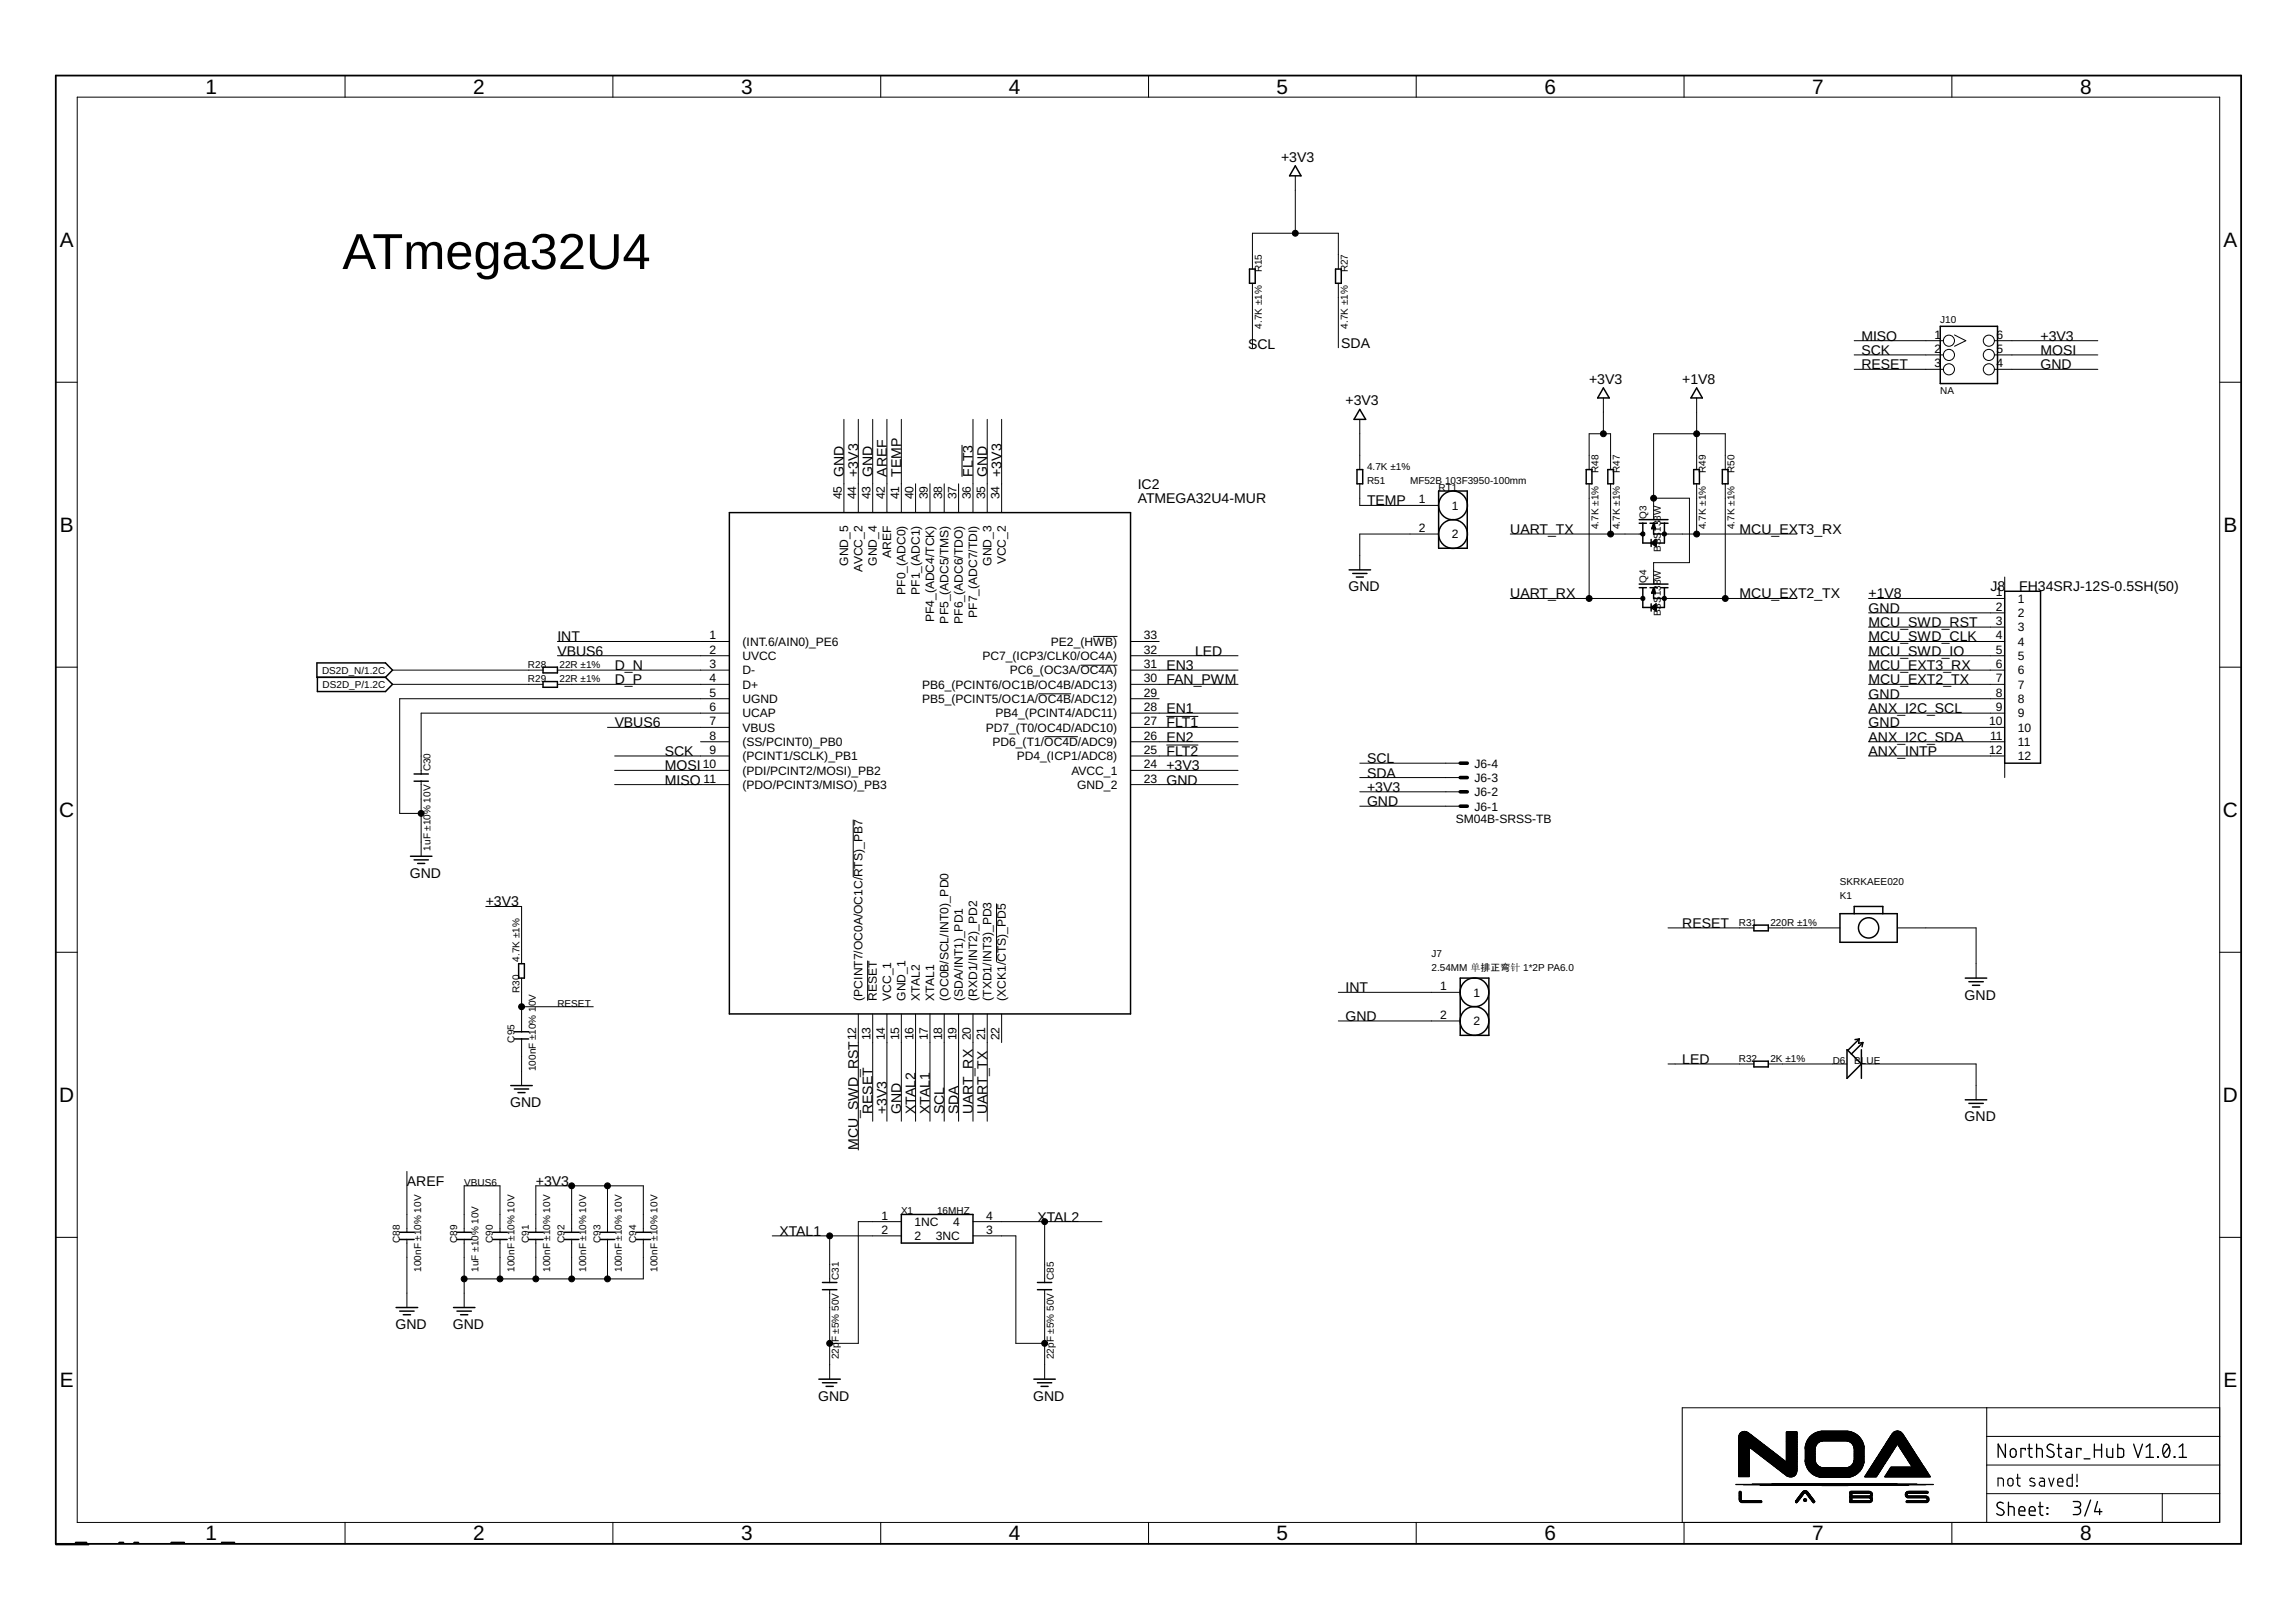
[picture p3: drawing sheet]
<svg xmlns="http://www.w3.org/2000/svg" width="297mm" height="210mm" viewBox="0 0 297 210" stroke-linecap="round" stroke-linejoin="round" font-family="sans-serif">
<defs><g id="words">
<text font-size="6.5" x="44.3" y="34.8">ATmega32U4</text>
<g font-size="2.7">
<text x="26.6" y="12.1">1</text>
<text x="61.2" y="12.1">2</text>
<text x="95.9" y="12.1">3</text>
<text x="130.5" y="12.1">4</text>
<text x="165.2" y="12.1">5</text>
<text x="199.8" y="12.1">6</text>
<text x="234.5" y="12.1">7</text>
<text x="269.1" y="12.1">8</text>
<text x="7.7" y="32">A</text>
<text x="287.7" y="32">A</text>
<text x="7.7" y="68.9">B</text>
<text x="287.7" y="68.9">B</text>
<text x="7.6" y="105.7">C</text>
<text x="287.6" y="105.7">C</text>
<text x="7.6" y="142.6">D</text>
<text x="287.6" y="142.6">D</text>
<text x="7.7" y="179.5">E</text>
<text x="287.7" y="179.5">E</text>
<text x="26.6" y="199.4">1</text>
<text x="61.2" y="199.4">2</text>
<text x="95.9" y="199.4">3</text>
<text x="130.5" y="199.4">4</text>
<text x="165.2" y="199.4">5</text>
<text x="199.8" y="199.4">6</text>
<text x="234.5" y="199.4">7</text>
<text x="269.1" y="199.4">8</text>
</g>
<g font-size="1.8">
<text x="165.7" y="20.9">+3V3</text>
<text x="161.5" y="45.2">SCL</text>
<text x="173.5" y="45">SDA</text>
<text x="240.8" y="47.8">RESET</text>
<text x="240.8" y="44.1">MISO</text>
<text x="240.8" y="45.9">SCK</text>
<text x="264" y="47.8">GND</text>
<text x="264" y="44.1">+3V3</text>
<text x="264" y="45.9">MOSI</text>
<text x="174.1" y="52.4">+3V3</text>
<text x="205.6" y="49.6">+3V3</text>
<text x="217.6" y="49.6">+1V8</text>
<text x="109.2" y="61.7" transform="rotate(-90 109.2 61.7)">GND</text>
<text x="111" y="61.7" transform="rotate(-90 111 61.7)">+3V3</text>
<text x="112.9" y="61.7" transform="rotate(-90 112.9 61.7)">GND</text>
<text x="114.7" y="61.7" transform="rotate(-90 114.7 61.7)">AREF</text>
<text x="116.6" y="61.7" transform="rotate(-90 116.6 61.7)">TEMP</text>
<text x="125.9" y="61.7" transform="rotate(-90 125.9 61.7)">FLT3</text>
<text x="127.7" y="61.7" transform="rotate(-90 127.7 61.7)">GND</text>
<text x="129.6" y="61.7" transform="rotate(-90 129.6 61.7)">+3V3</text>
<text x="147.2" y="65.1">ATMEGA32U4-MUR</text>
<text x="147.2" y="63.3">IC2</text>
<text x="176.9" y="65.4">TEMP</text>
<text x="195.4" y="69.1">UART_TX</text>
<text x="225.1" y="69.1">MCU_EXT3_RX</text>
<text x="174.4" y="76.5">GND</text>
<text x="195.4" y="77.4">UART_RX</text>
<text x="225.1" y="77.4">MCU_EXT2_TX</text>
<text x="241.7" y="77.4">+1V8</text>
<text x="257.5" y="76.5">J8</text>
<text x="261.2" y="76.5">FH34SRJ-12S-0.5SH(50)</text>
<text x="72.1" y="83">INT</text>
<text x="241.7" y="79.3">GND</text>
<text x="241.7" y="81.2">MCU_SWD_RST</text>
<text x="241.7" y="83">MCU_SWD_CLK</text>
<text x="72.1" y="84.9">VBUS6</text>
<text x="79.5" y="86.7">D_N</text>
<text x="79.5" y="88.6">D_P</text>
<text x="150.9" y="86.7">EN3</text>
<text x="150.9" y="88.6">FAN_PWM</text>
<text x="154.6" y="84.9">LED</text>
<text x="241.7" y="84.9">MCU_SWD_IO</text>
<text x="241.7" y="86.7">MCU_EXT3_RX</text>
<text x="241.7" y="88.6">MCU_EXT2_TX</text>
<text x="79.5" y="94.1">VBUS6</text>
<text x="150.9" y="94.1">FLT1</text>
<text x="150.9" y="92.3">EN1</text>
<text x="150.9" y="96">EN2</text>
<text x="241.7" y="90.4">GND</text>
<text x="241.7" y="94.1">GND</text>
<text x="241.7" y="92.3">ANX_I2C_SCL</text>
<text x="241.7" y="96">ANX_I2C_SDA</text>
<text x="86" y="101.5">MISO</text>
<text x="86" y="99.7">MOSI</text>
<text x="86" y="97.8">SCK</text>
<text x="150.9" y="101.5">GND</text>
<text x="150.9" y="99.7">+3V3</text>
<text x="150.9" y="97.8">FLT2</text>
<text x="176.9" y="100.6">SDA</text>
<text x="176.9" y="98.8">SCL</text>
<text x="241.7" y="97.8">ANX_INTP</text>
<text x="176.9" y="104.3">GND</text>
<text x="176.9" y="102.5">+3V3</text>
<text x="53" y="113.6">GND</text>
<text x="62.8" y="117.3">+3V3</text>
<text x="217.6" y="120.1">RESET</text>
<text x="174.1" y="128.4">INT</text>
<text x="254.2" y="129.4">GND</text>
<text x="174.1" y="132.1">GND</text>
<text x="217.6" y="137.7">LED</text>
<text x="66" y="143.3">GND</text>
<text x="111" y="148.8" transform="rotate(-90 111 148.8)">MCU_SWD_RST</text>
<text x="112.9" y="144.2" transform="rotate(-90 112.9 144.2)">RESET</text>
<text x="114.7" y="144.2" transform="rotate(-90 114.7 144.2)">+3V3</text>
<text x="116.6" y="144.2" transform="rotate(-90 116.6 144.2)">GND</text>
<text x="118.5" y="144.2" transform="rotate(-90 118.5 144.2)">XTAL2</text>
<text x="120.3" y="144.2" transform="rotate(-90 120.3 144.2)">XTAL1</text>
<text x="122.2" y="144.2" transform="rotate(-90 122.2 144.2)">SCL</text>
<text x="124" y="144.2" transform="rotate(-90 124 144.2)">SDA</text>
<text x="125.9" y="144.2" transform="rotate(-90 125.9 144.2)">UART_RX</text>
<text x="127.7" y="144.2" transform="rotate(-90 127.7 144.2)">UART_TX</text>
<text x="254.2" y="145.1">GND</text>
<text x="52.6" y="153.4">AREF</text>
<text x="69.3" y="153.4">+3V3</text>
<text x="100.8" y="159.9">XTAL1</text>
<text x="134.2" y="158.1">XTAL2</text>
<text x="51.2" y="172">GND</text>
<text x="58.6" y="172">GND</text>
<text x="105.8" y="181.3">GND</text>
<text x="133.7" y="181.3">GND</text>
</g>
<g font-size="1.6">
<text x="250.3" y="43.8">1</text>
<text x="250.3" y="45.7">2</text>
<text x="250.3" y="47.5">3</text>
<text x="258.3" y="47.5">4</text>
<text x="258.3" y="45.7">5</text>
<text x="258.3" y="43.8">6</text>
<text x="108.9" y="64.6" transform="rotate(-90 108.9 64.6)">45</text>
<text x="110.8" y="64.6" transform="rotate(-90 110.8 64.6)">44</text>
<text x="112.6" y="64.6" transform="rotate(-90 112.6 64.6)">43</text>
<text x="114.5" y="64.6" transform="rotate(-90 114.5 64.6)">42</text>
<text x="116.3" y="64.6" transform="rotate(-90 116.3 64.6)">41</text>
<text x="118.2" y="64.6" transform="rotate(-90 118.2 64.6)">40</text>
<text x="120" y="64.6" transform="rotate(-90 120 64.6)">39</text>
<text x="121.9" y="64.6" transform="rotate(-90 121.9 64.6)">38</text>
<text x="123.8" y="64.6" transform="rotate(-90 123.8 64.6)">37</text>
<text x="125.6" y="64.6" transform="rotate(-90 125.6 64.6)">36</text>
<text x="127.5" y="64.6" transform="rotate(-90 127.5 64.6)">35</text>
<text x="129.3" y="64.6" transform="rotate(-90 129.3 64.6)">34</text>
<text x="183.5" y="65.1">1</text>
<text x="187.8" y="66">1</text>
<text x="183.5" y="68.8">2</text>
<text x="187.8" y="69.7">2</text>
<text x="109.8" y="73.2" transform="rotate(-90 109.8 73.2)">GND_5</text>
<text x="111.6" y="74" transform="rotate(-90 111.6 74)">AVCC_2</text>
<text x="113.5" y="73.2" transform="rotate(-90 113.5 73.2)">GND_4</text>
<text x="115.3" y="72.2" transform="rotate(-90 115.3 72.2)">AREF</text>
<text x="117.2" y="77" transform="rotate(-90 117.2 77)">PF0_(ADC0)</text>
<text x="119" y="77" transform="rotate(-90 119 77)">PF1_(ADC1)</text>
<text x="128.3" y="73.2" transform="rotate(-90 128.3 73.2)">GND_3</text>
<text x="130.1" y="73" transform="rotate(-90 130.1 73)">VCC_2</text>
<text x="258.2" y="77.2">1</text>
<text x="91.8" y="82.7">1</text>
<text x="96.1" y="83.6">(INT.6/AIN0)_PE6</text>
<text x="120.9" y="80.5" transform="rotate(-90 120.9 80.5)">PF4_(ADC4/TCK)</text>
<text x="122.7" y="80.7" transform="rotate(-90 122.7 80.7)">PF5_(ADC5/TMS)</text>
<text x="124.6" y="80.7" transform="rotate(-90 124.6 80.7)">PF6_(ADC6/TDO)</text>
<text x="126.4" y="79.9" transform="rotate(-90 126.4 79.9)">PF7_(ADC7/TDI)</text>
<text x="136" y="83.6">PE2_(HWB)</text>
<text x="148" y="82.7">33</text>
<text x="258.2" y="79">2</text>
<text x="258.2" y="80.9">3</text>
<text x="258.2" y="82.7">4</text>
<text x="261.1" y="78">1</text>
<text x="261.1" y="79.9">2</text>
<text x="261.1" y="81.7">3</text>
<text x="261.1" y="83.6">4</text>
<text x="91.8" y="84.6">2</text>
<text x="91.8" y="86.5">3</text>
<text x="91.8" y="88.3">4</text>
<text x="96.1" y="85.4">UVCC</text>
<text x="96.1" y="87.3">D-</text>
<text x="96.1" y="89.1">D+</text>
<text x="119.3" y="89.1">PB6_(PCINT6/OC1B/OC4B/ADC13)</text>
<text x="127.1" y="85.4">PC7_(ICP3/CLK0/OC4A)</text>
<text x="130.7" y="87.3">PC6_(OC3A/OC4A)</text>
<text x="148" y="84.6">32</text>
<text x="148" y="86.5">31</text>
<text x="148" y="88.3">30</text>
<text x="258.2" y="84.6">5</text>
<text x="258.2" y="86.5">6</text>
<text x="258.2" y="88.3">7</text>
<text x="261.1" y="85.4">5</text>
<text x="261.1" y="87.3">6</text>
<text x="261.1" y="89.1">7</text>
<text x="91.8" y="90.2">5</text>
<text x="91.8" y="92">6</text>
<text x="91.8" y="93.9">7</text>
<text x="91.8" y="95.7">8</text>
<text x="96.1" y="91">UGND</text>
<text x="96.1" y="92.8">UCAP</text>
<text x="96.1" y="94.7">VBUS</text>
<text x="119.3" y="91">PB5_(PCINT5/OC1A/OC4B/ADC12)</text>
<text x="127.5" y="94.7">PD7_(T0/OC4D/ADC10)</text>
<text x="128.8" y="92.8">PB4_(PCINT4/ADC11)</text>
<text x="148" y="90.2">29</text>
<text x="148" y="92">28</text>
<text x="148" y="93.9">27</text>
<text x="148" y="95.7">26</text>
<text x="257.4" y="93.9">10</text>
<text x="257.5" y="95.7">11</text>
<text x="258.2" y="90.2">8</text>
<text x="258.2" y="92">9</text>
<text x="261.1" y="91">8</text>
<text x="261.1" y="92.8">9</text>
<text x="261.1" y="94.7">10</text>
<text x="90.9" y="99.4">10</text>
<text x="91" y="101.3">11</text>
<text x="91.8" y="97.6">9</text>
<text x="96.1" y="96.5">(SS/PCINT0)_PB0</text>
<text x="96.1" y="98.4">(PCINT1/SCLK)_PB1</text>
<text x="96.1" y="100.2">(PDI/PCINT2/MOSI)_PB2</text>
<text x="128.4" y="96.6">PD6_(T1/OC4D/ADC9)</text>
<text x="131.5" y="98.4">PD4_(ICP1/ADC8)</text>
<text x="138.6" y="100.3">AVCC_1</text>
<text x="148" y="97.6">25</text>
<text x="148" y="99.4">24</text>
<text x="148" y="101.3">23</text>
<text x="190.8" y="101.2">J6-3</text>
<text x="190.8" y="99.3">J6-4</text>
<text x="257.4" y="97.6">12</text>
<text x="261.1" y="96.5">11</text>
<text x="261.1" y="98.4">12</text>
<text x="96.1" y="102.1">(PDO/PCINT3/MISO)_PB3</text>
<text x="139.4" y="102.1">GND_2</text>
<text x="188.3" y="106.5">SM04B-SRSS-TB</text>
<text x="190.8" y="104.9">J6-1</text>
<text x="190.8" y="103">J6-2</text>
<text x="111.6" y="129.5" transform="rotate(-90 111.6 129.5)">(PCINT7/OC0A/OC1C/RTS)_PB7</text>
<text x="113.4" y="129.5" transform="rotate(-90 113.4 129.5)">RESET</text>
<text x="115.3" y="129.5" transform="rotate(-90 115.3 129.5)">VCC_1</text>
<text x="117.2" y="129.5" transform="rotate(-90 117.2 129.5)">GND_1</text>
<text x="119" y="129.5" transform="rotate(-90 119 129.5)">XTAL2</text>
<text x="120.9" y="129.5" transform="rotate(-90 120.9 129.5)">XTAL1</text>
<text x="122.7" y="129.5" transform="rotate(-90 122.7 129.5)">(OC0B/SCL/INT0)_PD0</text>
<text x="124.6" y="129.5" transform="rotate(-90 124.6 129.5)">(SDA/INT1)_PD1</text>
<text x="126.4" y="129.5" transform="rotate(-90 126.4 129.5)">(RXD1/INT2)_PD2</text>
<text x="128.3" y="129.5" transform="rotate(-90 128.3 129.5)">(TXD1/INT3)_PD3</text>
<text x="130.1" y="129.5" transform="rotate(-90 130.1 129.5)">(XCK1/CTS)_PD5</text>
<text x="186.3" y="128.2">1</text>
<text x="186.3" y="131.9">2</text>
<text x="190.6" y="129">1</text>
<text x="110.8" y="134.6" transform="rotate(-90 110.8 134.6)">12</text>
<text x="112.6" y="134.6" transform="rotate(-90 112.6 134.6)">13</text>
<text x="114.5" y="134.6" transform="rotate(-90 114.5 134.6)">14</text>
<text x="116.3" y="134.6" transform="rotate(-90 116.3 134.6)">15</text>
<text x="118.2" y="134.6" transform="rotate(-90 118.2 134.6)">16</text>
<text x="120" y="134.6" transform="rotate(-90 120 134.6)">17</text>
<text x="121.9" y="134.6" transform="rotate(-90 121.9 134.6)">18</text>
<text x="123.8" y="134.6" transform="rotate(-90 123.8 134.6)">19</text>
<text x="125.6" y="134.6" transform="rotate(-90 125.6 134.6)">20</text>
<text x="127.5" y="134.6" transform="rotate(-90 127.5 134.6)">21</text>
<text x="129.3" y="134.6" transform="rotate(-90 129.3 134.6)">22</text>
<text x="190.6" y="132.7">2</text>
<text x="114" y="157.8">1</text>
<text x="114" y="159.7">2</text>
<text x="118.3" y="158.6">1NC</text>
<text x="118.3" y="160.5">2</text>
<text x="121.1" y="160.5">3NC</text>
<text x="123.3" y="158.6">4</text>
<text x="127.6" y="159.7">3</text>
<text x="127.6" y="157.8">4</text>
</g>
<g font-size="1.3">
<text x="163.2" y="35.2" transform="rotate(-90 163.2 35.2)">R15</text>
<text x="174.4" y="35.2" transform="rotate(-90 174.4 35.2)">R27</text>
<text x="251" y="41.9">J10</text>
<text x="163.2" y="42.5" transform="rotate(-90 163.2 42.5)">4.7K ±1%</text>
<text x="174.4" y="42.5" transform="rotate(-90 174.4 42.5)">4.7K ±1%</text>
<text x="251" y="50.9">NA</text>
<text x="176.9" y="60.8">4.7K ±1%</text>
<text x="176.9" y="62.6">R51</text>
<text x="182.4" y="62.6">MF52B 103F3950-100mm</text>
<text x="186.1" y="63.5">RT1</text>
<text x="206.8" y="61.2" transform="rotate(-90 206.8 61.2)">R48</text>
<text x="209.6" y="61.2" transform="rotate(-90 209.6 61.2)">R47</text>
<text x="220.7" y="61.2" transform="rotate(-90 220.7 61.2)">R49</text>
<text x="224.4" y="61.2" transform="rotate(-90 224.4 61.2)">R50</text>
<text x="206.8" y="68.5" transform="rotate(-90 206.8 68.5)">4.7K ±1%</text>
<text x="209.6" y="68.5" transform="rotate(-90 209.6 68.5)">4.7K ±1%</text>
<text x="213" y="67.1" transform="rotate(-90 213 67.1)">Q3</text>
<text x="214.9" y="71.4" transform="rotate(-90 214.9 71.4)">BSS138W</text>
<text x="220.7" y="68.5" transform="rotate(-90 220.7 68.5)">4.7K ±1%</text>
<text x="224.4" y="68.5" transform="rotate(-90 224.4 68.5)">4.7K ±1%</text>
<text x="213" y="75.5" transform="rotate(-90 213 75.5)">Q4</text>
<text x="214.9" y="79.8" transform="rotate(-90 214.9 79.8)">BSS138W</text>
<text x="41.7" y="87.2">DS2D_N/1.2C</text>
<text x="41.7" y="89">DS2D_P/1.2C</text>
<text x="68.3" y="86.4">R28</text>
<text x="68.3" y="88.3">R29</text>
<text x="72.4" y="86.4">22R ±1%</text>
<text x="72.4" y="88.3">22R ±1%</text>
<text x="55.7" y="99.8" transform="rotate(-90 55.7 99.8)">C30</text>
<text x="55.7" y="110.1" transform="rotate(-90 55.7 110.1)">1uF ±10% 10V</text>
<text x="225" y="119.8">R31</text>
<text x="229" y="119.8">220R ±1%</text>
<text x="238" y="114.5">SKRKAEE020</text>
<text x="238" y="116.4">K1</text>
<text x="67.2" y="124.4" transform="rotate(-90 67.2 124.4)">4.7K ±1%</text>
<text x="185.2" y="125.6">2.54MM 单排正弯针 1*2P PA6.0</text>
<text x="185.2" y="123.8">J7</text>
<text x="67.2" y="128.5" transform="rotate(-90 67.2 128.5)">R30</text>
<text x="69.3" y="130.2" transform="rotate(-90 69.3 130.2)">0V</text>
<text x="72.1" y="130.3">RESET</text>
<text x="66.5" y="134.9" transform="rotate(-90 66.5 134.9)">C95</text>
<text x="225" y="137.4">R32</text>
<text x="229" y="137.4">2K ±1%</text>
<text x="237.1" y="137.7">D6</text>
<text x="239.9" y="137.7">BLUE</text>
<text x="69.3" y="138.6" transform="rotate(-90 69.3 138.6)">100nF ±10% 1</text>
<text x="60.1" y="153.4">VBUS6</text>
<text x="51.7" y="160.9" transform="rotate(-90 51.7 160.9)">C88</text>
<text x="59.1" y="160.9" transform="rotate(-90 59.1 160.9)">C89</text>
<text x="63.8" y="160.9" transform="rotate(-90 63.8 160.9)">C90</text>
<text x="68.4" y="160.9" transform="rotate(-90 68.4 160.9)">C91</text>
<text x="73" y="160.9" transform="rotate(-90 73 160.9)">C92</text>
<text x="77.7" y="160.9" transform="rotate(-90 77.7 160.9)">C93</text>
<text x="82.3" y="160.9" transform="rotate(-90 82.3 160.9)">C94</text>
<text x="116.6" y="157.2">X1</text>
<text x="121.2" y="157.2">16MHZ</text>
<text x="54.5" y="164.6" transform="rotate(-90 54.5 164.6)">100nF ±10% 10V</text>
<text x="61.9" y="164.6" transform="rotate(-90 61.9 164.6)">1uF ±10% 10V</text>
<text x="66.5" y="164.6" transform="rotate(-90 66.5 164.6)">100nF ±10% 10V</text>
<text x="71.2" y="164.6" transform="rotate(-90 71.2 164.6)">100nF ±10% 10V</text>
<text x="75.8" y="164.6" transform="rotate(-90 75.8 164.6)">100nF ±10% 10V</text>
<text x="80.4" y="164.6" transform="rotate(-90 80.4 164.6)">100nF ±10% 10V</text>
<text x="85.1" y="164.6" transform="rotate(-90 85.1 164.6)">100nF ±10% 10V</text>
<text x="108.5" y="165.6" transform="rotate(-90 108.5 165.6)">C31</text>
<text x="136.3" y="165.6" transform="rotate(-90 136.3 165.6)">C85</text>
<text x="108.5" y="173.7" transform="rotate(-90 108.5 173.7)">F ±5% 50V</text>
<text x="108.5" y="175.9" transform="rotate(-90 108.5 175.9)">22p</text>
<text x="136.3" y="175.9" transform="rotate(-90 136.3 175.9)">22pF ±5% 50V</text>
</g>
</g></defs>
<g fill="none" stroke="#000" stroke-width=".13">
<path d="M10 12.6h277.2v184.4h-277.2zM44.6 9.8v2.8M79.3 9.8v2.8M113.9 9.8v2.8M148.6 9.8v2.8M183.2 9.8v2.8M217.9 9.8v2.8M252.5 9.8v2.8M162 34.8v-4.6h11.1v4.6M162 36.7v8.3M167.6 22.8v7.4M173.1 36.7v8.3"/>
<path d="M7.2 49.5h2.8M109.2 54.3v12M111 54.3v12M112.9 54.3v12M114.7 54.3v12M116.6 54.3v12M124.5 57.6v4.1M125.9 54.3v12M127.7 54.3v12M129.6 54.3v12M175.9 54.3v6.5M207.4 51.5v4.6"/>
<path d="M219.5 51.5v9.3M239.9 44.1h11.5M239.9 45.9h11.5M239.9 47.8h11.5M252.9 43.3l1.4 .8-1.4 .7M258 44.1h13.4M258 45.9h13.4M258 47.8h13.4M287.2 49.5h2.7M118.4 62.6v3.7M120.3 62.6v3.7M122.2 62.6v3.7"/>
<path d="M124 62.6v3.7M175.9 62.6v2.8h10.2M186.1 69.1h-10.2v4.6M195.4 77.4h17.1M195.4 69.1h17.1M205.6 60.8v-4.7h2.8v4.7M205.6 62.6v14.8M208.4 62.6v6.5M213.9 64.5h4.7v8.3h-4.7v2.8M215.3 77.4h17.2M215.3 69.1h17.2M219.5 62.6v6.5"/>
<path d="M223.2 60.8v-4.7h-9.3v11.1M223.2 62.6v14.8M241.7 77.4h17.7M241.7 79.3h17.7M259.4 74.7v1.8M7.2 86.3h2.8M50.8 86.7h19.5M50.8 88.6h19.5M72.1 83h22.3M72.1 84.9h22.3M72.1 86.7h22.3M72.1 88.6h22.3"/>
<path d="M78.6 94.1h15.8M79.5 97.8h14.9M79.5 99.7h14.9M90.6 96h3.8M94.4 90.4h-42.7v14.9h2.8M94.4 92.3h-39.9v7.9M134.3 89.8h4.3M135.1 95.3h4.3M139.8 86.1h4.8M141.4 82.4h3.2M146.3 83h3.7M146.3 84.9h13.9"/>
<path d="M146.3 86.7h13.9M146.3 88.6h13.9M146.3 90.4h3.7M146.3 92.3h13.9M146.3 94.1h13.9M146.3 96h13.9M146.3 97.8h13.9M146.3 99.7h13.9M150.9 92.7h4.1M150.9 96.4h4.1M175.9 98.8h13M241.7 83h17.7"/>
<path d="M241.7 84.9h17.7M241.7 86.7h17.7M241.7 88.6h17.7M241.7 90.4h17.7M241.7 92.3h17.7M241.7 94.1h17.7M241.7 96h17.7M241.7 97.8h17.7M241.7 81.2h17.7M259.4 98.8v1.8M287.2 86.3h2.7M54.5 101.1v9.7"/>
<path d="M62.8 117.3h4.7v7.4M79.5 101.5h14.9M110.4 106.1v7.4M128.9 116.9v7.6M146.3 101.5h13.9M175.9 104.3h13M175.9 102.5h13M175.9 100.6h13M7.2 123.2h2.8M67.5 126.6v6.9M67.5 134.5v6M67.5 130.3h9.3"/>
<path d="M111 131.2v17.6M112.2 124.3v5.2M112.9 131.2v13.9M114.7 131.2v13.9M116.6 131.2v13.9M118.4 131.2v13.9M120.3 131.2v13.9M122.2 131.2v13.9M124 131.2v13.9M125.9 131.2v13.9M127.7 131.2v13.9M129.6 131.2v3.7"/>
<path d="M173.1 128.4h15.8M173.1 132.1h15.8M215.8 120.1h11.1M215.8 137.7h11.1M228.8 120.1h9.2M228.8 137.7h10.2M240.8 137.7h14.9v4.6M245.4 120.1h10.3v6.5M287.2 123.2h2.7M52.6 151.6v7.9M60 159.5v-6h4.7v6M69.3 159.5v-6h13.9v6"/>
<path d="M74 153.5v6M78.6 153.5v6M99.9 159.9h16.7M107.3 159.9v6.1M116.6 158.1h-5.6v15.7h-3.7M125.9 158.1h16.7M125.9 159.9h5.5v13.9h3.7M135.1 158.1v7.9M7.2 160.1h2.8M52.6 160.4v8.8M60 160.4v8.8M64.7 160.4v5.1"/>
<path d="M69.3 160.4v5.1M74 160.4v5.1M78.6 160.4v5.1M83.2 160.4v5.1h-23.2M107.3 166.9v11.6M135.1 166.9v11.6M287.2 160.1h2.7M44.6 197v2.8M79.3 197v2.8M113.9 197v2.8M148.6 197v2.8M183.2 197v2.8"/>
<path d="M217.9 197v2.8M252.5 197v2.8M257 193.3h30.2M257 182.2v14.8M257 189.6h30.2M257 185.9h30.2M279.7 193.3v3.7M287.2 182.2h-69.6v14.8"/>
<circle cx="252.1" cy="44.1" r=".72"/>
<circle cx="252.1" cy="47.8" r=".72"/>
<circle cx="252.1" cy="45.9" r=".72"/>
<circle cx="257.3" cy="44.1" r=".72"/>
<circle cx="257.3" cy="45.9" r=".72"/>
<circle cx="257.3" cy="47.8" r=".72"/>
</g>
<g fill="none" stroke="#000" stroke-width=".19">
<path d="M161.6 34.8h.8v1.9h-.8zM167.6 21.5l.7 1.3h-1.5zM172.8 34.8h.7v1.9h-.7zM175.9 53l.8 1.3h-1.5zM207.4 50.2l.8 1.3h-1.5zM219.5 50.2l.7 1.3h-1.4zM251 42.2h7.4v7.4h-7.4zM94.4 66.3h51.9v64.9h-51.9zM174.5 73.7h2.8M175 74.2h1.8M175.5 74.7h.9M175.6 60.8h.7v1.8h-.7z"/>
<path d="M186.1 63.5h3.7v7.5h-3.7zM205.2 60.8h.8v1.8h-.8zM208 60.8h.7v1.8h-.7zM212.1 67.7h.9M212.1 67.2h3.7M212.1 76.1h.9M212.1 75.6h3.7M212.5 67.7v2.6h2.8v-2.6M212.5 76.1v2.5h2.8v-2.5M213.5 67.7h.9M213.5 76.1h.9M213.6 70.3l.6-.5v.9z"/>
<path d="M213.6 78.6l.6-.5v1zM213.6 69.8v.9M213.6 78.1v1M213.7 68.4l.2-.7 .3 .7M213.7 68.4h.5M213.7 76.8l.2-.7 .3 .7M213.7 76.8h.5M213.8 68.1l.4 .3M213.8 76.4l.4 .4M213.9 67.9v1.2h1.4M213.9 70.3l.3 .2M213.9 76.3v1.1h1.4"/>
<path d="M213.9 67.9l-.2 .5M213.9 67.9l.3 .5M213.9 78.6l.3 .2M213.9 76.3l-.2 .5M213.9 76.3l.3 .5M214.2 70l-.3 .3M214.2 78.4l-.3 .2M214.9 67.7h.9M214.9 76.1h.9M219.1 60.8h.8v1.8h-.8zM222.8 60.8h.8v1.8h-.8zM259.4 76.5h4.6v22.3h-4.6z"/>
<path d="M41 85.8h8.9l.9 .9-.9 1h-8.9zM41.1 87.7v1.8h8.8l.9-.9-.9-.9M70.3 86.3h1.8v.8h-1.8zM70.3 88.2h1.8v.7h-1.8zM53.1 110.8h2.8M53.6 100.2h1.8M53.6 101.1h1.8M53.6 111.3h1.8M54 111.7h.9M226.9 119.7h1.9v.8h-1.9zM238 118.2h7.4v3.7h-7.4zM239.9 118.2v-.9h3.7v.9"/>
<path d="M66.5 133.5h1.9M66.5 134.5h1.9M67.1 124.7h.7v1.9h-.7zM188.9 126.6h3.7v7.4h-3.7zM226.9 137.3h1.9v.8h-1.9zM239 135.8l1.8 1.9-1.8 1.9zM240.5 134.5l-1.4 1.4M240.5 134.5h-.5M240.5 134.5v.5l.5-.1M240.8 135.8v3.8M241 134.9l-1.5 1.5M241 134.9l-.1 .6"/>
<path d="M254.3 126.6h2.7M254.7 127h1.9M255.2 127.5h.9M51.7 159.5h1.9M59.1 159.5h1.9M63.8 159.5h1.8M66.1 140.5h2.8M66.5 140.9h1.9M67 141.4h.9M68.4 159.5h1.9M73 159.5h1.9M77.7 159.5h1.8"/>
<path d="M82.3 159.5h1.9M116.6 157.2h9.3v3.7h-9.3zM254.3 142.3h2.7M254.7 142.8h1.9M255.2 143.3h.9M51.2 169.2h2.8M51.7 160.4h1.9M51.7 169.7h1.9M52.2 170.1h.9M58.7 169.2h2.7M59.1 160.4h1.9M59.1 169.7h1.9"/>
<path d="M59.6 170.1h.9M63.8 160.4h1.8M68.4 160.4h1.9M73 160.4h1.9M77.7 160.4h1.8M82.3 160.4h1.9M105.9 178.5h2.8M106.4 166h1.9M106.4 166.9h1.9M106.4 178.9h1.9M106.9 179.4h.9M133.8 178.5h2.7"/>
<path d="M134.2 166h1.9M134.2 166.9h1.9M134.2 178.9h1.9M134.7 179.4h.9"/>
<circle cx="188" cy="69.1" r="1.86"/>
<circle cx="188" cy="65.4" r="1.86"/>
<circle cx="190.8" cy="128.4" r="1.86"/>
<circle cx="190.8" cy="132.1" r="1.86"/>
<circle cx="241.7" cy="120.1" r="1.31"/>
</g>
<g fill="none" stroke="#000" stroke-width=".17">
<path d="M259.2 194.5a.44 .44 0 0 0-.6-.1 .44 .44 0 0 0-.2 .5l.2 .2 .5 .3a.39 .39 0 0 1 .1 .5 .39 .39 0 0 1-.5 .2l-.4-.2M259.4 186.9v1.7l-.9-1.7v1.7M259.8 195h.6l.2 .1v1M259.8 194.4v1.7M260.2 187.6a.39 .39 0 0 1 .4-.1 .39 .39 0 0 1 .2 .3v.4a.38 .38 0 0 1-.3 .4 .38 .38 0 0 1-.4-.4v-.5zM261.2 195.5h.8a.4 .4 0 0 0-.3-.5 .4 .4 0 0 0-.5 .3l.1 .7 .7 .1M262 187.6v-.1h-.5v1.1M262.3 187.5h.6M262.5 195.5h.8a.4 .4 0 0 0-.3-.5 .4 .4 0 0 0-.5 .3l.1 .7 .7 .1M262.5 186.9l.1 1.5 .1 .2h.2M263.5 187.5h.6l.1 .2v.9M263.5 186.9v1.7"/>
<path d="M263.7 195h.6M263.9 194.4v1.5l.2 .2h.2M264.8 195.1l.1 .1zM264.8 195.9l.1 .1zM265.7 187a.45 .45 0 0 0-.6-.1 .45 .45 0 0 0-.2 .5l.1 .2 .6 .3a.4 .4 0 0 1 .1 .5 .4 .4 0 0 1-.5 .2l-.4-.2M266.1 187.5h.6M266.3 186.9l.1 1.5 .1 .2h.2M267.3 187.5h.5l.2 .1v1h-.4a.33 .33 0 0 1-.4-.3 .33 .33 0 0 1 .4-.4h.4M268.2 194.3h.6a.38 .38 0 0 1 .4 .4 .38 .38 0 0 1-.4 .4h-.4M268.7 195.1a.47 .47 0 0 1 .5 .4 .47 .47 0 0 1-.5 .5h-.5M269.2 187.6v-.1h-.5v1.1M269.6 188.8h.8"/>
<path d="M270.5 194.1l-.8 2.1M271 186.9v1.7M271 187.6h.9M271.4 194.3l-.4 1.3h.9M271.6 195.3v.7M271.9 186.9v1.7M272.6 187.5v.9l.3 .2h.4v-1.1M274 186.9v1.7h.6l.1-.3v-.7l-.1-.1h-.6M276 186.9l.6 1.7 .6-1.7M277.6 188.6h1M277.6 187.3l.5-.4v1.7M279.1 188.5l.1 .1z"/>
<path d="M280 187a.34 .34 0 0 1 .3-.1 .34 .34 0 0 1 .3 .2 1.21 1.21 0 0 1-.2 1.5 .34 .34 0 0 1-.5-.2 1.38 1.38 0 0 1 .1-1.4zM280.6 187.3l-.7 .9M281.3 188.5l.1 .1zM281.9 188.6h1M281.9 187.3l.5-.4v1.7"/>
</g>
<path d="M7.2 9.8h282.7v190h-282.7z" fill="none" stroke="#000" stroke-width=".23"/>
<g fill="#000" stroke="#000" stroke-width=".13">
<path d="M7.2 199.9h4.3zM9.7 199.6h1.5zM9.8 199.6h1.4zM9.9 199.6l1.3 .1zM15.4 199.6l.6 .1zM15.4 199.6h.6zM17.3 199.6h.6zM17.4 199.6l.5 .1zM22.1 199.6l1.6 .1zM22.1 199.6h1.7zM22.1 199.6h1.8zM28.6 199.6h1.8z"/>
<path d="M28.7 199.6l1.5 .1zM28.7 199.6h1.6zM224.6 192.1h25.5zM224.9 191.1h1.4zM224.9 191l1.4 .1zM224.9 191h1.4zM224.9 190.9l1.4 .1zM224.9 190.9h1.4zM224.9 190.8l1.4 .1zM224.9 190.8h1.4zM224.9 190.7l1.4 .1zM224.9 190.7h1.4z"/>
<path d="M224.9 190.6l1.4 .1zM224.9 190.6h1.4zM224.9 190.5l1.4 .1zM224.9 190.5h1.4zM224.9 190.4l1.4 .1zM224.9 190.4h1.4zM224.9 190.3l1.4 .1zM224.9 190.3h1.4zM224.9 190.2l1.4 .1zM224.9 190.2h1.4zM224.9 190.1l1.4 .1zM224.9 190.1h1.4z"/>
<path d="M224.9 190l1.4 .1zM224.9 190h1.4zM224.9 189.9l1.4 .1zM224.9 189.9h1.4zM224.9 189.8l1.4 .1zM224.9 189.8h1.4zM224.9 189.7l1.4 .1zM224.9 189.7h1.4zM224.9 189.6l1.4 .1zM224.9 189.6h1.4zM224.9 189.5l1.4 .1zM224.9 189.5h1.4z"/>
<path d="M224.9 189.4l1.4 .1zM224.9 189.4h1.4zM224.9 189.3l1.4 .1zM224.9 189.3h1.4zM224.9 189.2l1.4 .1zM224.9 189.2h1.4zM224.9 189.1l1.4 .1zM224.9 189.1h1.4zM224.9 189l1.4 .1zM224.9 189h1.4zM224.9 188.9l1.4 .1zM224.9 188.9h1.4z"/>
<path d="M224.9 188.8l1.4 .1zM224.9 188.8h1.4zM224.9 188.7l1.4 .1zM224.9 188.7h1.4zM224.9 188.6l1.4 .1zM224.9 188.6h1.4zM224.9 188.5l1.4 .1zM224.9 188.5h1.4zM224.9 188.4l1.4 .1zM224.9 188.4h1.4zM224.9 188.3l1.4 .1zM224.9 188.3h1.4z"/>
<path d="M224.9 188.2l1.4 .1zM224.9 188.2h1.4zM224.9 188.1l1.4 .1zM224.9 188.1h1.4zM224.9 188l1.4 .1zM224.9 188h1.4zM224.9 187.9l1.4 .1zM224.9 187.9h1.4zM224.9 187.8l1.4 .1zM224.9 187.8h1.4zM224.9 187.7l1.4 .1zM224.9 187.7h1.4z"/>
<path d="M224.9 187.6l1.4 .1zM224.9 187.6h1.4zM224.9 187.5l1.4 .1zM224.9 187.5h1.4zM224.9 187.4l1.4 .1zM224.9 187.4h1.4zM224.9 187.3l1.4 .1zM224.9 187.3h1.4zM224.9 187.2h3.6zM224.9 187.1h3.4zM224.9 187h3.3zM224.9 186.8l3.1 .1z"/>
<path d="M224.9 186.7l3 .1zM224.9 186.6l2.9 .1zM224.9 186.5h2.7zM224.9 186.4l2.6 .1zM224.9 186.3h2.4zM224.9 186.2h2.3zM224.9 186l2.1 .1zM224.9 185.9l2 .1zM224.9 187.3h3.7zM224.9 187.2l3.7 .1zM224.9 187.1l3.6 .1zM224.9 187.1h3.5z"/>
<path d="M224.9 187l3.4 .1zM224.9 187h3.4zM224.9 186.9l3.3 .1zM224.9 186.9h3.3zM224.9 186.9h3.2zM224.9 186.8h3.1zM224.9 186.7h3zM224.9 186.7h2.9zM224.9 186.6h2.9zM224.9 186.6h2.8zM224.9 186.5l2.7 .1zM224.9 186.4h2.6z"/>
<path d="M224.9 186.3l2.5 .1zM224.9 186.2l2.4 .1zM224.9 186.1l2.3 .1zM224.9 186.1l2.2 .1zM224.9 186.1h2.2zM224.9 186h2zM225 185.9h1.9zM225 185.8l1.8 .1zM225 185.8l1.7 .1zM225 185.8h1.7zM225 185.7l1.7 .1zM225 185.9h1.8z"/>
<path d="M225 194.1h.3zM225 194l.3 .1zM225 194h.3zM225 193.9l.3 .1zM225 193.9h.3zM225 193.8l.3 .1zM225 193.8h.3zM225 193.7l.3 .1zM225 193.7h.3zM225 193.6l.3 .1zM225 193.6h.3zM225 193.5l.3 .1z"/>
<path d="M225 193.5h.3zM225 193.4l.3 .1zM225 193.4h.3zM225 193.3l.3 .1zM225 193.3h.3zM225 193.2l.3 .1zM225 193.2h.3zM225 193.1l.3 .1zM225 193.1h.3zM225 193l.2 .1zM225 185.7l1.6 .1zM225 185.7h1.6z"/>
<path d="M225 185.7h1.5zM225 194.2h.4zM225 194.2h.3zM225 193h.2zM225 194.1l.3 .1zM225 185.6l1.5 .1zM225 185.6h1.4zM225.1 194.2l2.8 .1zM225.1 185.5l1.3 .1zM225.1 194.3h2.8zM225.1 185.5h1.2zM225.1 185.5l1.2 .1z"/>
<path d="M225.1 194.3l2.8 .1zM225.1 185.4l1.1 .1zM225.2 185.4h1zM225.2 194.4h2.7zM225.3 185.4h.8zM225.3 194.4l2.6 .1zM225.3 185.3l.8 .1zM225.4 185.3h.6zM225.5 185.3h.4zM225.5 192.1l23.7 .1zM225.6 185.2l.2 .1zM226.4 187.3h2.3z"/>
<path d="M226.4 187.3l2.3 .1zM226.5 187.4h2.2zM226.5 187.4h2.3zM226.5 187.4l2.3 .1zM226.6 187.5h2.3zM226.7 192l21.3 .1zM226.7 187.5l2.3 .1zM226.7 187.6h2.3zM226.8 187.6h2.2zM226.8 187.6l2.3 .1zM226.9 187.6l2.2 .1zM226.9 187.7h2.3z"/>
<path d="M226.9 187.7l2.3 .1zM227 187.7l2.3 .1zM227 187.8h2.3zM227.1 187.8l2.2 .1zM227.1 187.9h2.3zM227.2 187.9h2.2zM227.2 187.9l2.3 .1zM227.2 188h2.3zM227.3 188l2.3 .1zM227.4 188l2.2 .1zM227.4 188.1h2.3zM227.5 188.1l2.2 .1z"/>
<path d="M227.5 188.2h2.3zM227.6 188.2l2.2 .1zM227.6 188.2l2.3 .1zM227.6 188.3h2.3zM227.7 192.2h19.3zM227.7 188.3l2.3 .1zM227.8 188.3l2.2 .1zM227.8 188.4h2.3zM227.9 188.4l2.2 .1zM227.9 188.5h2.3zM227.9 188.5l2.3 .1zM228 188.5l2.3 .1z"/>
<path d="M228 188.6h2.3zM228.1 188.6h2.3zM228.1 188.6l2.3 .1zM228.2 188.7h2.2zM228.2 188.7h2.3zM228.2 188.7l2.3 .1zM228.3 188.8h2.2zM228.3 188.8h2.3zM228.4 188.8l2.3 .1zM228.4 188.9h2.3zM228.5 188.9h2.3zM228.5 188.9l2.3 .1z"/>
<path d="M228.5 189h2.3zM228.6 189h2.3zM228.6 189l2.3 .1zM228.7 189.1h2.2zM228.7 189.1h2.3zM228.8 189.1l2.3 .1zM228.8 189.2h3.7zM228.9 189.2h3.6zM228.9 189.2l3.6 .1zM228.9 189.3h3.6zM229 189.3h3.5zM229 189.3l3.5 .1z"/>
<path d="M229.1 189.4h3.4zM229.2 189.4l3.3 .1zM229.2 189.5h3.3zM229.2 192l16.3 .1zM229.3 189.5l3.2 .1zM229.4 189.6h3.1zM229.4 189.6l3.1 .1zM229.4 189.7h3.1zM229.5 189.7h3zM229.5 189.7l3 .1zM229.6 189.8h2.9zM229.7 189.8l2.8 .1z"/>
<path d="M229.7 189.9h2.8zM229.8 189.9l2.7 .1zM229.9 190h2.6zM229.9 190l2.6 .1zM230 190.1h2.5zM230 190.1l2.5 .1zM230.1 190.1l2.4 .1zM230.1 190.2h2.4zM230.2 190.2h2.3zM230.2 190.2l2.3 .1zM230.3 190.3h2.2zM230.3 190.3l2.2 .1z"/>
<path d="M230.4 190.4h2.1zM230.4 190.4l2.1 .1zM230.5 190.4l2 .1zM230.5 190.5h2zM230.6 190.5l1.8 .1zM230.6 192.2h13.5zM230.7 190.6h1.7zM230.7 190.6l1.7 .1zM230.8 190.7h1.6zM230.8 190.7l1.5 .1zM230.8 190.7l1.6 .1zM230.9 190.8h1.4z"/>
<path d="M231 190.8l1.3 .1zM231 190.9h1.3zM231.1 190.9h1.1zM231.1 190.9l1.1 .1zM231.1 189.1l1.4 .1zM231.1 189.1h1.4zM231.1 189l1.4 .1zM231.1 189h1.4zM231.1 188.9l1.4 .1zM231.1 188.9h1.4zM231.1 188.8l1.4 .1zM231.1 188.8h1.4z"/>
<path d="M231.1 188.7l1.4 .1zM231.1 188.7h1.4zM231.1 188.6l1.4 .1zM231.1 188.6h1.4zM231.1 188.5l1.4 .1zM231.1 188.5h1.4zM231.1 188.4l1.4 .1zM231.1 188.4h1.4zM231.1 188.3l1.4 .1zM231.1 188.3h1.4zM231.1 188.2l1.4 .1zM231.1 188.2h1.4z"/>
<path d="M231.1 188.1l1.4 .1zM231.1 188.1h1.4zM231.1 188l1.4 .1zM231.1 188h1.4zM231.1 187.9l1.4 .1zM231.1 187.9h1.4zM231.1 187.8l1.4 .1zM231.1 187.8h1.4zM231.1 187.7l1.4 .1zM231.1 187.7h1.4zM231.1 187.6l1.4 .1zM231.1 187.6h1.4z"/>
<path d="M231.1 187.5l1.4 .1zM231.1 187.5h1.4zM231.1 187.4l1.4 .1zM231.1 187.4h1.4zM231.1 187.3l1.4 .1zM231.1 187.3h1.4zM231.1 187.2l1.4 .1zM231.1 187.2h1.4zM231.1 187.1l1.4 .1zM231.1 187.1h1.4zM231.1 187l1.4 .1zM231.1 187h1.4z"/>
<path d="M231.1 186.9l1.4 .1zM231.1 186.9h1.4zM231.1 186.8l1.4 .1zM231.1 186.8h1.4zM231.1 186.7l1.4 .1zM231.1 186.7h1.4zM231.1 186.6l1.4 .1zM231.1 186.6h1.4zM231.1 186.5l1.4 .1zM231.1 186.5h1.4zM231.1 186.4l1.4 .1zM231.1 186.4h1.4z"/>
<path d="M231.1 186.3l1.4 .1zM231.1 186.3h1.4zM231.1 186.2l1.4 .1zM231.1 186.2h1.4zM231.1 186.1l1.4 .1zM231.1 186.1h1.4zM231.1 186l1.4 .1zM231.1 186h1.4zM231.1 185.9l1.4 .1zM231.1 185.9h1.4zM231.1 185.8l1.4 .1zM231.1 185.8h1.4z"/>
<path d="M231.1 185.7l1.4 .1zM231.1 185.7h1.4zM231.1 185.6l1.4 .1zM231.1 185.6h1.4zM231.1 185.5l1.4 .1zM231.1 185.5h1.4zM231.1 185.4l1.4 .1zM231.1 185.4h1.4zM231.1 185.3l1.4 .1zM231.1 185.3h1.4zM231.1 191h1.1zM231.2 191l.9 .1z"/>
<path d="M231.3 191l.8 .1zM231.4 191.1h.6zM231.5 191.1h.4zM232.3 194.3l.3 .1zM232.3 194.3h.3zM232.3 194.2l.3 .1zM232.3 194.4h.2zM232.3 194.4h.3zM232.3 194.2h.4zM232.3 194.4l.2 .1zM232.3 194.2l.4 .1zM232.4 194.1l.3 .1z"/>
<path d="M232.4 192h9.9zM232.4 194.1h.3zM232.4 194.1h.4zM232.5 194l.3 .1zM232.5 194h.3zM232.5 194h.4zM232.5 193.9l.4 .1zM232.5 193.9h.4zM232.6 193.9h.3zM232.6 193.8h.4zM232.6 193.8l.4 .1zM232.7 193.7l.3 .1z"/>
<path d="M232.7 193.7h.3zM232.7 193.7h.4zM232.7 193.6l.4 .1zM232.8 193.6h.3zM232.8 193.6h.4zM232.8 193.5l.4 .1zM232.8 193.5h.4zM232.9 193.5h.3zM232.9 193.4h.4zM232.9 193.4l.4 .1zM233 193.3l.3 .1zM233 193.3h.3z"/>
<path d="M233 193.3h.4zM233 193.2l.4 .1zM233.1 193.2l.3 .1zM233.1 193.2h.4zM233.1 193.1l.8 .1zM233.2 193.1h.7zM233.2 193l.7 .1zM233.2 193h.6zM233.3 193h.5zM233.3 192.9l.4 .1zM233.3 194.2h.4zM233.3 194.1l.4 .1z"/>
<path d="M233.3 194.1h.4zM233.3 194l.4 .1zM233.4 194.2h.3zM233.4 194.2l.3 .1zM233.4 194h.3zM233.4 192.9l.3 .1zM233.4 194.2l.2 .1zM233.4 194h.2zM233.5 193.9l.1 .1zM233.5 189.2h1.4zM233.5 189.1l1.4 .1zM233.5 189.1h1.3z"/>
<path d="M233.5 189l1.3 .1zM233.5 189h1.3zM233.5 188.9l1.3 .1zM233.5 188.9h1.3zM233.5 187.5h1.3zM233.5 187.4l1.3 .1zM233.5 187.4h1.3zM233.5 187.3l1.3 .1zM233.5 187.3h1.3zM233.5 187.2l1.4 .1zM233.5 187.2h1.4zM233.6 189.4h1.3z"/>
<path d="M233.6 189.3l1.3 .1zM233.6 188.9h1.2zM233.6 188.8l1.2 .1zM233.6 188.8h1.2zM233.6 188.7l1.2 .1zM233.6 188.7h1.2zM233.6 188.6l1.2 .1zM233.6 188.6h1.2zM233.6 188.5l1.2 .1zM233.6 188.5h1.2zM233.6 188.4l1.2 .1zM233.6 188.4h1.2z"/>
<path d="M233.6 188.3l1.2 .1zM233.6 188.3h1.2zM233.6 188.2l1.2 .1zM233.6 188.2h1.2zM233.6 188.1l1.2 .1zM233.6 188.1h1.2zM233.6 188l1.2 .1zM233.6 188h1.2zM233.6 187.9l1.2 .1zM233.6 187.9h1.2zM233.6 187.8l1.2 .1zM233.6 187.8h1.2z"/>
<path d="M233.6 187.7l1.2 .1zM233.6 187.7h1.2zM233.6 187.6l1.2 .1zM233.6 187.6h1.2zM233.6 187.5l1.2 .1zM233.6 187l1.3 .1zM233.6 193.2h.4zM233.6 189.3h1.3zM233.6 189.2l1.3 .1zM233.6 187.2h1.3zM233.6 187.1l1.3 .1zM233.6 187.1h1.3z"/>
<path d="M233.6 189.4h1.4zM233.6 187h1.4zM233.6 193.2l.4 .1zM233.6 189.5h1.4zM233.6 189.4l1.4 .1zM233.6 186.9l1.4 .1zM233.6 186.9h1.5zM233.6 189.5l1.5 .1zM233.6 186.9h1.4zM233.6 186.8l1.5 .1zM233.6 186.8h1.5zM233.7 193.2l.3 .1z"/>
<path d="M233.7 189.6l1.5 .1zM233.7 189.6h1.4zM233.7 186.8h1.4zM233.7 186.7l1.5 .1zM233.7 189.7h1.5zM233.7 186.7h1.5zM233.7 193.3h.4zM233.7 193.3h.3zM233.7 189.8h1.7zM233.7 189.7l1.6 .1zM233.7 186.7h1.6zM233.7 186.6l1.6 .1z"/>
<path d="M233.7 193.3l.4 .1zM233.7 186.6h1.7zM233.7 189.8l1.8 .1zM233.7 186.5l1.8 .1zM233.8 193.4h.3zM233.8 189.9h1.8zM233.8 189.8l1.7 .1zM233.8 193.4l.4 .1zM233.8 189.9l7.1 .1zM233.8 186.5h1.8zM233.8 186.5h2zM233.8 186.4l7.1 .1z"/>
<path d="M233.8 193.5h.4zM233.8 190l7.1 .1zM233.8 190h7.1zM233.8 186.4h7.1zM233.9 193.5h.3zM233.9 190.1h6.9zM233.9 186.3l7 .1zM233.9 186.3l6.9 .1zM233.9 193.6h.4zM233.9 193.5l.3 .1zM233.9 190.1l6.9 .1zM233.9 186.3h6.9z"/>
<path d="M233.9 186.2l6.9 .1zM233.9 190.2h6.8zM233.9 190.1l6.8 .1zM233.9 186.2h6.8zM234 193.6l.3 .1zM234 190.2h6.7zM234 186.2h6.7zM234 186.1l6.7 .1zM234 193.7h.4zM234 193.7h.3zM234 190.2l6.7 .1zM234 193.7l.4 .1z"/>
<path d="M234 190.3l6.7 .1zM234 190.3h6.7zM234 186.1h6.7zM234.1 193.8h.3zM234.1 190.4h6.5zM234.1 186l6.5 .1zM234.1 193.8l.4 .1zM234.1 186h6.5zM234.1 193.9h.4zM234.1 190.4l6.5 .1zM234.1 185.9l6.5 .1zM234.1 190.4l6.4 .1z"/>
<path d="M234.1 185.9h6.4zM234.2 193.9h.3zM234.2 194h.4zM234.2 193.9l.3 .1zM234.2 190.5h6.3zM234.2 185.9h6.3zM234.2 185.8l6.3 .1zM234.3 194l.3 .1zM234.3 190.5l6.1 .1zM234.3 185.8l6.1 .1zM234.3 194.1h.3zM234.3 190.6h6.1z"/>
<path d="M234.3 185.8h6.1zM234.3 194.1l.4 .1zM234.3 194.1h.4zM234.4 194.2h.3zM234.4 190.6l5.9 .1zM234.4 185.7l6 .1zM234.4 194.2l.4 .1zM234.4 190.7h5.9zM234.4 185.7l5.9 .1zM234.4 185.7h5.9zM234.4 190.7l5.8 .1zM234.4 185.7h5.8z"/>
<path d="M234.5 194.3h.3zM234.5 194.3l.3 .1zM234.5 190.7l5.7 .1zM234.5 185.6l5.7 .1zM234.5 194.4h.2zM234.5 194.4h.3zM234.5 190.8h5.7zM234.5 194.4l.2 .1zM234.5 185.6h5.6zM234.6 190.8h5.5zM234.6 185.5l5.5 .1zM234.7 190.8l5.4 .1z"/>
<path d="M234.7 185.5l5.3 .1zM234.7 190.9h5.3zM234.7 185.5h5.3zM234.7 190.9h5.2zM234.7 185.5h5.2zM234.8 190.9l5.1 .1zM234.8 185.4l5.1 .1zM234.9 191h4.9zM234.9 185.4h4.9zM234.9 191l4.8 .1zM235 185.4h4.7zM235 191l4.7 .1z"/>
<path d="M235.1 185.3l4.5 .1zM235.1 191.1h4.5zM235.2 185.3h4.3zM235.2 191.1h4.2zM235.3 185.3h4.1zM235.4 191.1l4 .1zM235.4 185.2l3.9 .1zM235.5 191.2h3.7zM235.6 185.2h3.5zM235.7 192.2l3.4 .1zM238.9 186.5h2zM239.1 189.9h1.8z"/>
<path d="M239.1 186.5h1.8zM239.1 189.8l1.9 .1zM239.2 189.8l1.8 .1zM239.2 186.5l1.8 .1zM239.3 189.8h1.7zM239.3 186.6h1.7zM239.3 194.4h2.7zM239.3 194.3l2.8 .1zM239.3 194.3h2.8zM239.3 194.2l2.9 .1zM239.3 193.8h2.9zM239.3 193.7l2.8 .1z"/>
<path d="M239.3 193.7h2.8zM239.3 193.6l2.9 .1zM239.3 193.2h2.9zM239.3 193.1l2.8 .1zM239.3 193.1h2.8zM239.3 194.4h2.8zM239.3 194.2h.3zM239.3 194.1l.3 .1zM239.3 194.1h.3zM239.3 194l.3 .1zM239.3 194h.3zM239.3 193.9l.3 .1z"/>
<path d="M239.3 193.9h.3zM239.3 193.8l.3 .1zM239.3 193.6h2.9zM239.3 193.6h.3zM239.3 193.5l.3 .1zM239.3 193.5h.3zM239.3 193.4l.3 .1zM239.3 193.4h.3zM239.3 193.3l.3 .1zM239.3 193.3h.3zM239.3 193.2l.3 .1zM239.3 193.2l2.9 .1z"/>
<path d="M239.3 193l2.7 .1zM239.4 194.4l2.5 .1zM239.4 193h2.6zM239.4 189.8h1.6zM239.4 186.6h1.6zM239.4 186.6l1.6 .1zM239.4 189.7l1.6 .1zM239.4 193h2.5zM239.5 189.7h1.5zM239.5 186.7h1.5zM239.5 186.7l1.5 .1zM239.5 189.6l1.5 .1z"/>
<path d="M239.5 189.6h1.6zM239.5 186.8h1.5zM239.6 189.5l1.5 .1zM239.6 186.8h1.5zM239.6 186.8l1.5 .1zM239.6 189.5h1.5zM239.6 186.9h1.4zM239.7 189.5h1.4zM239.7 186.9l1.4 .1zM239.7 186.9h1.4zM239.7 189.4l1.4 .1zM239.7 189.4h1.4z"/>
<path d="M239.7 187h1.4zM239.7 189.3l1.4 .1zM239.7 187l1.4 .1zM239.8 189.3h1.3zM239.8 187.1h1.3zM239.8 189.2l1.4 .1zM239.8 189.2h1.4zM239.8 187.2l1.4 .1zM239.8 187.2h1.4zM239.8 187.1l1.3 .1zM239.8 189.1l1.4 .1zM239.8 189.1h1.4z"/>
<path d="M239.8 189l1.4 .1zM239.8 189h1.4zM239.8 187.4h1.4zM239.8 187.3l1.4 .1zM239.8 187.3h1.4zM239.9 188.9l1.3 .1zM239.9 188.9h1.3zM239.9 188.8l1.3 .1zM239.9 188.8h1.3zM239.9 188.7l1.3 .1zM239.9 188.7h1.3zM239.9 188.6l1.3 .1z"/>
<path d="M239.9 188.6h1.3zM239.9 188.5l1.3 .1zM239.9 188.5h1.3zM239.9 188.4l1.3 .1zM239.9 188.4h1.3zM239.9 188.3l1.3 .1zM239.9 188.3h1.3zM239.9 188.2l1.3 .1zM239.9 188.2h1.3zM239.9 188.1l1.3 .1zM239.9 188.1h1.3zM239.9 188l1.3 .1z"/>
<path d="M239.9 188h1.3zM239.9 187.9l1.3 .1zM239.9 187.9h1.3zM239.9 187.8l1.3 .1zM239.9 187.8h1.3zM239.9 187.7l1.3 .1zM239.9 187.7h1.3zM239.9 187.6l1.3 .1zM239.9 187.6h1.3zM239.9 187.5l1.3 .1zM239.9 187.5h1.3zM239.9 187.4l1.3 .1z"/>
<path d="M241.2 191.1h1.6zM241.3 191l1.5 .1zM241.3 191h1.5zM241.3 190.9l1.6 .1zM241.4 190.9h1.5zM241.4 190.8l1.5 .1zM241.4 190.8h1.6zM241.5 190.7l1.5 .1zM241.5 190.7h1.5zM241.5 190.6l1.6 .1zM241.5 190.6h1.6zM241.6 190.6h1.5z"/>
<path d="M241.6 190.5l1.5 .1zM241.6 190.5h1.5zM241.6 190.5h1.6zM241.7 190.4l1.5 .1zM241.7 190.4h1.5zM241.7 190.3l1.5 .1zM241.8 190.3h1.5zM241.8 190.2l1.5 .1zM241.8 190.2h1.5zM241.8 194.2h.4zM241.8 193.8l.4 .1zM241.8 190.2h1.6z"/>
<path d="M241.8 190.1l1.6 .1zM241.9 190.1l1.5 .1zM241.9 193.6h.3zM241.9 193.2l.3 .1zM241.9 190.1h1.5zM241.9 194.2h.3zM241.9 193.9h.3zM241.9 190l1.6 .1zM241.9 190h1.6zM242 194.1l.3 .1zM242 193.9h.3zM242 193.5l.3 .1z"/>
<path d="M242 193.3h.3zM242 189.9l1.5 .1zM242 194.1h.2zM242 193.9l.2 .1zM242 193.5h.2zM242 193.3l.2 .1zM242 193.3h.2zM242 189.9h1.5zM242 194l.2 .1zM242 194h.2zM242 193.4l.2 .1zM242 193.4h.2z"/>
<path d="M242 189.8l1.5 .1zM242.1 189.8l1.5 .1zM242.1 189.8h1.5zM242.1 189.7l1.5 .1zM242.1 189.7h1.5zM242.1 189.7h1.6zM242.2 189.6l1.5 .1zM242.2 189.6h1.5zM242.2 189.5l1.5 .1zM242.2 189.5l1.6 .1zM242.3 189.5h1.5zM242.3 189.4l1.5 .1z"/>
<path d="M242.3 189.4h1.5zM242.4 189.4h1.5zM242.4 189.3l1.5 .1zM242.4 189.3h1.5zM242.4 189.2l1.5 .1zM242.4 189.2h1.6zM242.5 189.2h1.5zM242.5 189.1l1.5 .1zM242.5 189.1h1.5zM242.5 189l1.6 .1zM242.6 189h1.5zM242.6 188.9l1.5 .1z"/>
<path d="M242.7 188.9h1.5zM242.7 188.8l1.5 .1zM242.7 188.8h1.5zM242.7 188.7l1.6 .1zM242.7 188.7h1.6zM242.8 188.7h1.5zM242.8 188.6l1.5 .1zM242.8 188.6h1.5zM242.8 188.6h1.6zM242.9 188.5l1.5 .1zM242.9 188.5h1.5zM243 188.4l1.5 .1z"/>
<path d="M243 188.4h1.5zM243 188.3l1.5 .1zM243 188.3h1.6zM243 188.2l1.6 .1zM243.1 188.2l1.5 .1zM243.1 188.2h1.5zM243.1 188.1l1.6 .1zM243.2 188.1h1.5zM243.2 188l1.5 .1zM243.2 188h1.6zM243.2 187.9l1.6 .1zM243.3 187.9l1.5 .1z"/>
<path d="M243.3 187.9h1.5zM243.3 187.8l1.6 .1zM243.4 187.8h1.5zM243.4 187.7l1.5 .1zM243.4 187.7h1.5zM243.4 187.6l1.6 .1zM243.5 187.6l1.5 .1zM243.5 187.6h1.5zM243.5 187.5l1.5 .1zM243.5 187.5h1.6zM243.6 187.5h1.5zM243.6 187.4l1.5 .1z"/>
<path d="M243.6 187.4h1.5zM243.6 187.4h1.6zM243.6 187.3l1.6 .1zM243.7 187.3h1.5zM243.7 187.2l1.5 .1zM243.7 187.2h1.6zM243.8 187.2h1.5zM243.8 187.1l1.5 .1zM243.8 187.1h1.5zM243.8 191.1h5.9zM243.8 187l1.6 .1zM243.9 191l5.8 .1z"/>
<path d="M243.9 187h1.5zM243.9 191h5.8zM243.9 186.9l1.5 .1zM243.9 190.9l5.7 .1zM243.9 186.9h1.5zM243.9 186.9h3.1zM243.9 186.8l3.1 .1zM244 190.9h5.6zM244 186.8h3zM244 190.8l5.6 .1zM244 186.7l2.9 .1zM244 190.8h5.5z"/>
<path d="M244 186.7h2.9zM244.1 190.7l5.4 .1zM244.1 186.7h2.8zM244.1 186.6l2.8 .1zM244.1 190.7h5.4zM244.1 186.6h2.7zM244.1 190.6l5.3 .1zM244.1 190.6h5.3zM244.1 186.5l2.7 .1zM244.2 190.6h5.2zM244.2 186.5h2.6zM244.2 190.5l5.2 .1z"/>
<path d="M244.2 190.5h5.2zM244.2 186.4l2.5 .1zM244.2 190.5h5.1zM244.2 186.4h2.5zM244.3 190.4l5 .1zM244.3 186.3l2.4 .1zM244.3 190.4h5zM244.3 186.3h2.3zM244.3 190.3l4.9 .1zM244.3 186.2l2.3 .1zM244.3 190.3h4.9zM244.3 186.2h2.3z"/>
<path d="M244.4 190.2l4.8 .1zM244.4 186.2h2.2zM244.4 190.2h4.8zM244.4 186.1l2.1 .1zM244.4 190.1l4.7 .1zM244.4 186.1h2.1zM244.5 190.1l4.6 .1zM244.5 186l2 .1zM244.5 190.1h4.6zM244.5 186h1.9zM244.5 190l4.5 .1zM244.5 185.9l1.9 .1z"/>
<path d="M244.5 190h4.5zM244.5 189.9l4.5 .1zM244.5 185.9h1.9zM244.6 185.9h1.8zM244.6 189.9l4.4 .1zM244.6 185.8l1.8 .1zM244.6 189.9h4.4zM244.6 185.8l1.7 .1zM244.6 189.8l4.3 .1zM244.6 185.8h1.7zM244.6 185.7l1.7 .1zM244.7 185.7l1.6 .1z"/>
<path d="M244.7 185.7h1.5zM244.7 185.6l1.5 .1zM244.8 185.6h1.4zM244.8 185.5l1.4 .1zM244.8 185.5l1.3 .1zM244.8 185.5h1.3zM244.9 185.5h1.2zM244.9 185.4l1.1 .1zM244.9 185.4h1.1zM245 185.4h1zM245 185.3l1 .1zM245.1 185.3h.8z"/>
<path d="M245.2 185.2l.6 .1zM245.3 185.2h.4zM245.4 185.2h.1zM245.5 186.9l1.6 .1zM245.5 186.9h1.5zM245.5 187h1.6zM245.6 187h1.5zM245.6 187.1h1.5zM245.6 187l1.5 .1zM245.6 187.1h1.6zM245.7 187.2h1.5zM245.7 187.1l1.5 .1z"/>
<path d="M245.7 187.2l1.5 .1zM245.7 187.3h1.6zM245.8 187.3l1.5 .1zM245.8 187.3h1.5zM245.8 187.4h1.5zM245.8 187.4l1.6 .1zM245.8 187.4h1.6zM245.9 187.5h1.5zM245.9 187.5l1.5 .1zM245.9 187.6h1.6zM246 187.6l1.5 .1zM246 187.7h1.5z"/>
<path d="M246 187.7l1.5 .1zM246.1 187.8h1.5zM246.1 187.7l1.5 .1zM246.1 187.8l1.5 .1zM246.1 187.9h1.5zM246.1 187.9l1.6 .1zM246.2 187.9l1.5 .1zM246.2 188h1.5zM246.2 188l1.6 .1zM246.3 188.1h1.5zM246.3 188.2h1.5zM246.3 188.1l1.5 .1z"/>
<path d="M246.4 188.2l1.5 .1zM246.4 188.3h1.5zM246.4 188.3l1.5 .1zM246.5 188.4h1.5zM246.5 193.4l.2 .1zM246.5 193.4h.2zM246.5 188.4l1.5 .1zM246.5 193.6h.3zM246.5 193.5l.3 .1zM246.5 193.5h.3zM246.5 193.3h.3zM246.5 193.2l.3 .1z"/>
<path d="M246.5 193.5h.2zM246.5 193.3l.2 .1zM246.5 193.2l2.9 .1zM246.5 188.5h1.6zM246.5 193.6l2.8 .1zM246.5 193.6h2.8zM246.5 193.2h2.9zM246.5 188.5l1.6 .1zM246.6 193.7h2.8zM246.6 193.1l2.8 .1zM246.6 194.3h2.9zM246.6 188.6h1.5z"/>
<path d="M246.6 194.4h2.7zM246.6 194.4h2.8zM246.6 194.3l2.8 .1zM246.6 194.2l2.9 .1zM246.6 193.1h2.8zM246.6 188.6l1.5 .1zM246.6 193.7l2.9 .1zM246.7 194.4l2.6 .1zM246.7 188.7h1.5zM246.7 193.8h2.8zM246.7 188.7l1.5 .1zM246.7 193l2.7 .1z"/>
<path d="M246.7 188.8h1.5zM246.7 193h2.7zM246.8 188.8l1.5 .1zM246.8 188.9h1.5zM246.8 189h1.6zM246.8 188.9l1.5 .1zM246.9 189.1h1.5zM246.9 189l1.5 .1zM246.9 193h2.4zM247 189.2h1.5zM247 189.1l1.5 .1zM247 189.3h1.5z"/>
<path d="M247 189.2l1.5 .1zM247.1 189.3h1.5zM247.1 189.4h1.5zM247.1 189.3l1.5 .1zM247.1 189.4l1.5 .1zM247.1 189.5h1.6zM247.2 189.5l1.5 .1zM247.2 189.5h1.5zM247.2 189.6l1.6 .1zM247.2 189.6h1.6zM247.3 189.7h1.5zM247.3 189.7l1.5 .1z"/>
<path d="M247.4 189.8h1.5zM247.4 189.8l1.5 .1zM249.2 194.2h.4zM249.2 193.8l.4 .1zM249.2 194.2h.3zM249.2 193.9h.3zM249.3 194.1l.2 .1zM249.3 193.9h.2zM249.3 194.1h.3zM249.3 194l.3 .1zM249.3 194h.3zM249.3 194.1h.2z"/>
<path d="M249.3 194h.2zM249.3 193.9l.2 .1z"/>
</g>
<path d="M258.5 192.3v-1h.5l.2 .2v.8M259.8 191.5a.35 .35 0 0 1 .4-.2 .35 .35 0 0 1 .2 .3v.4a.34 .34 0 0 1-.3 .3 .34 .34 0 0 1-.3-.3zM260.9 191.3h.5M261 190.8v1.3l.2 .2h.2M263.2 191.4a.37 .37 0 0 0-.6 .1v.1l.6 .3a.24 .24 0 0 1 .1 .2 .24 .24 0 0 1-.2 .2l-.5-.1M263.9 191.3h.5l.1 .2v.8h-.4a.31 .31 0 0 1-.3-.3 .31 .31 0 0 1 .3-.3h.4M265 191.3l.4 1 .3-1M266.2 191.8h.7a.35 .35 0 0 0-.2-.5 .35 .35 0 0 0-.5 .3l.1 .6 .6 .1M268.1 190.8v1.5h-.5l-.2-.2v-.6l.2-.2h.5M268.7 192.2l.1 .1zM268.7 190.8v1" fill="none" stroke="#000" stroke-width=".15"/>
<path d="M188.9 98.8h.9M188.9 104.3h.9M188.9 102.5h.9M188.9 100.6h.9" fill="none" stroke="#000" stroke-width=".47"/>
<g fill="#000" stroke="#000" stroke-width=".13">
<path d="M212.3 68.9l.1-.1 .4 .1v.4l-.2 .1-.3-.1v-.2l.2-.1 .1 .1v.1l-.3-.1z" fill-rule="evenodd"/>
<path d="M212.3 77.3l.1-.1 .4 .1v.3l-.2 .1-.3-.1v-.2h.2h.1v.1l-.3-.1z" fill-rule="evenodd"/>
<path d="M215.1 68.9l.3-.1 .2 .3-.1 .2-.1 .1-.3-.1v-.2l.2-.1 .1 .1-.1 .1-.2-.1z" fill-rule="evenodd"/>
<path d="M215.1 77.3l.3-.1 .2 .2-.1 .2-.1 .1-.3-.1v-.2h.2h.1l-.1 .1-.2-.1z" fill-rule="evenodd"/>
<circle cx="167.6" cy="30.2" r=".38"/>
<circle cx="207.4" cy="56.1" r=".38"/>
<circle cx="219.5" cy="56.1" r=".38"/>
<circle cx="205.6" cy="77.4" r=".38"/>
<circle cx="208.4" cy="69.1" r=".38"/>
<circle cx="213.9" cy="64.5" r=".38"/>
<circle cx="219.5" cy="69.1" r=".38"/>
<circle cx="223.2" cy="77.4" r=".38"/>
<circle cx="54.5" cy="105.3" r=".38"/>
<circle cx="67.5" cy="130.3" r=".38"/>
<circle cx="74" cy="153.5" r=".38"/>
<circle cx="78.6" cy="153.5" r=".38"/>
<circle cx="107.3" cy="159.9" r=".38"/>
<circle cx="135.1" cy="158.1" r=".38"/>
<circle cx="60" cy="165.5" r=".38"/>
<circle cx="64.7" cy="165.5" r=".38"/>
<circle cx="69.3" cy="165.5" r=".38"/>
<circle cx="74" cy="165.5" r=".38"/>
<circle cx="78.6" cy="165.5" r=".38"/>
<circle cx="107.3" cy="173.8" r=".38"/>
<circle cx="135.1" cy="173.8" r=".38"/>
</g>
<use href="#words"/>
</svg>
